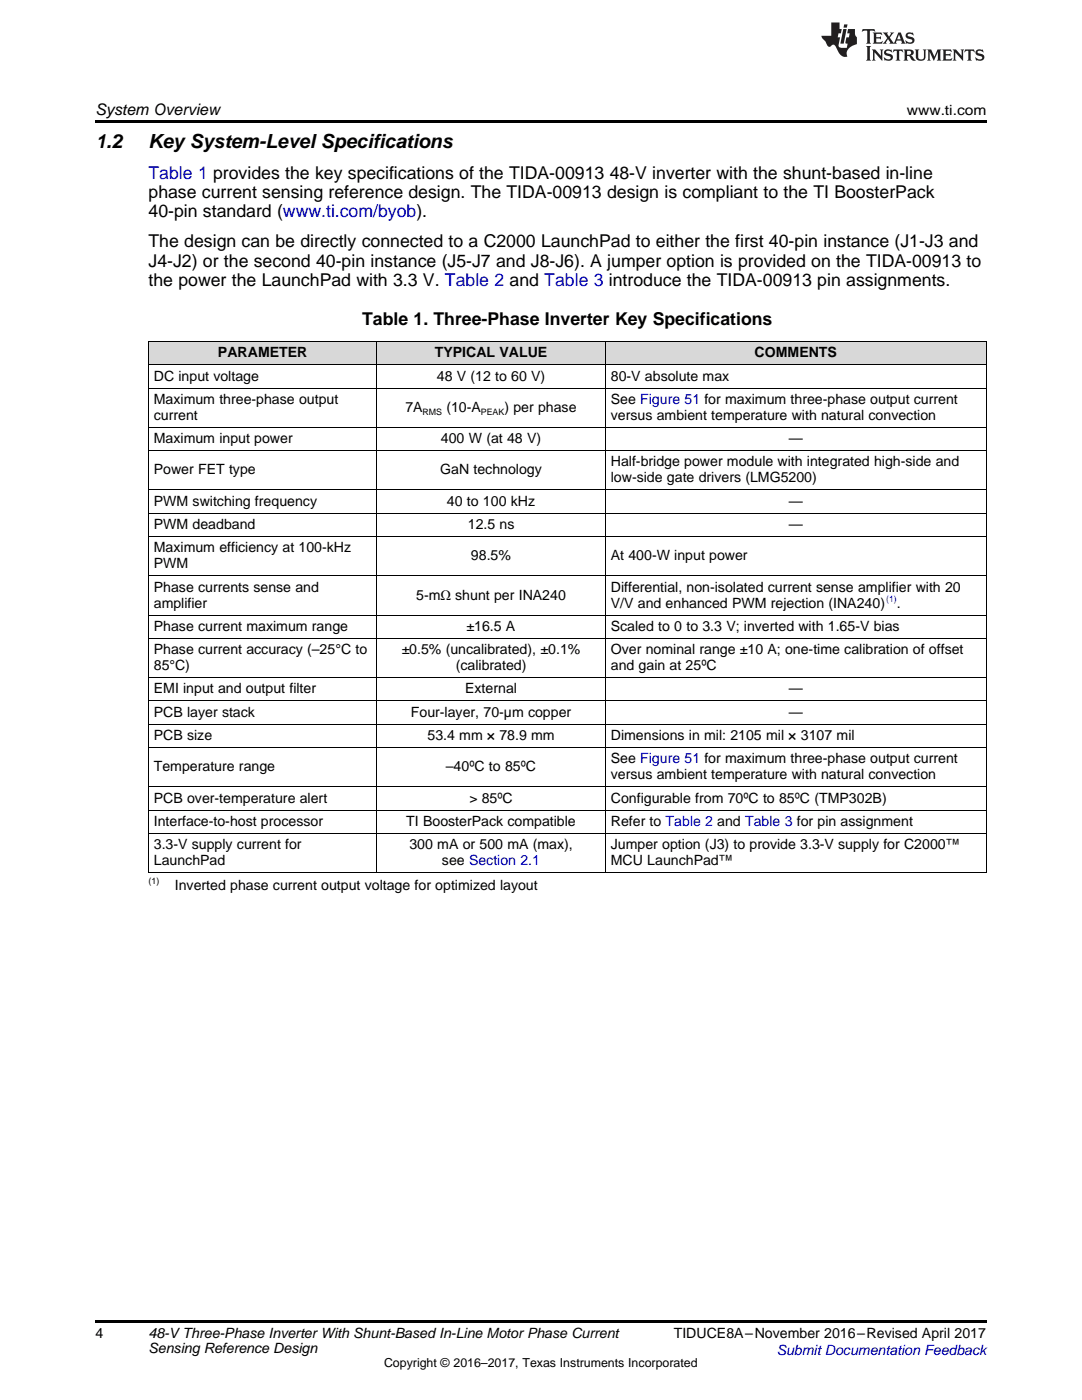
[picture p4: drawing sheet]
<svg xmlns="http://www.w3.org/2000/svg" width="216mm" height="279mm" viewBox="0 0 216 279" stroke-linecap="round" stroke-linejoin="round" font-family="sans-serif">
<defs><g id="words">
<g font-size="3.9">
<text x="19" y="29.6">1.2</text>
<text x="29.6" y="29.6">Key System-Level Specifications</text>
</g>
<text font-size="3.5" fill="#00f" x="29.6" y="35.6">Table 1 provides the key specifications of the TIDA-00913</text>
<g font-size="3.5">
<text x="121.7" y="35.6">48-V inverter with the shunt-based in-line</text>
<text x="29.6" y="39.5">phase current sensing reference design. The TIDA-00913 design is compliant to the TI BoosterPack</text>
<text x="29.6" y="43.4">40-pin standard (www.ti.com/byob).</text>
<text x="29.6" y="49.4">The design can be directly connected to a C2000 LaunchPad to either the first 40-pin instance (J1-J3 and</text>
<text x="29.6" y="53.2">J4-J2) or the second 40-pin instance (J5-J7 and J8-J6). A jumper option is provided on the TIDA-00913 to</text>
<text x="29.6" y="57.1">the power the LaunchPad with 3.3 V. Table 2 and Table 3 introduce the TIDA-00913 pin assignments.</text>
<text x="72.2" y="64.9">Table 1. Three-Phase Inverter Key Specifications</text>
</g>
<text font-size="3.2" x="19" y="23">System Overview</text>
<g font-size="2.8">
<text x="181" y="23">www.ti.com</text>
<text x="43.5" y="71.3">PARAMETER</text>
<text x="86.7" y="71.3">TYPICAL VALUE</text>
<text x="150.6" y="71.3">COMMENTS</text>
<text x="30.7" y="76">DC input voltage</text>
<text x="87.2" y="76">48 V (12 to 60 V)</text>
<text x="121.9" y="76">80-V absolute max</text>
<text x="30.7" y="80.6">Maximum three-phase output</text>
<text x="30.7" y="83.8">current</text>
<text x="80.9" y="82.2">7A</text>
<text x="89.1" y="82.2">(10-A</text>
<text x="100.7" y="82.2">) per phase</text>
<text x="121.9" y="80.6">See Figure 51 for maximum three-phase output current</text>
<text x="121.9" y="83.8">versus ambient temperature with natural convection</text>
<text x="30.7" y="88.4">Maximum input power</text>
<text x="88" y="88.4">400 W (at 48 V)</text>
<text x="157.4" y="88.4">—</text>
<text x="30.7" y="94.7">Power FET type</text>
<text x="87.8" y="94.7">GaN technology</text>
<text x="121.9" y="93.1">Half-bridge power module with integrated high-side and</text>
<text x="30.7" y="100.9">PWM switching frequency</text>
<text x="89.2" y="100.9">40 to 100 kHz</text>
<text x="121.9" y="96.3">low-side gate drivers (LMG5200)</text>
<text x="157.4" y="100.9">—</text>
<text x="30.7" y="105.6">PWM deadband</text>
<text x="93.3" y="105.6">12.5 ns</text>
<text x="157.4" y="105.6">—</text>
<text x="30.7" y="110.2">Maximum efficiency at 100-kHz</text>
<text x="30.7" y="113.4">PWM</text>
<text x="94" y="111.8">98.5%</text>
<text x="121.9" y="111.8">At 400-W input power</text>
<text x="30.7" y="118.1">Phase currents sense and</text>
<text x="83" y="119.7">5-mΩ shunt per INA240</text>
<text x="121.9" y="118.1">Differential, non-isolated current sense amplifier with 20</text>
<text x="30.7" y="121.2">amplifier</text>
<text x="30.7" y="125.9">Phase current maximum range</text>
<text x="93.1" y="125.9">±16.5 A</text>
<text x="121.9" y="121.2">V/V and enhanced PWM rejection (INA240)</text>
<text x="121.9" y="125.9">Scaled to 0 to 3.3 V; inverted with 1.65-V bias</text>
<text x="179" y="121.2">.</text>
<text x="30.7" y="130.6">Phase current accuracy (–25°C to</text>
<text x="80.2" y="130.6">±0.5% (uncalibrated), ±0.1%</text>
<text x="121.9" y="130.6">Over nominal range ±10 A; one-time calibration of offset</text>
<text x="30.7" y="133.7">85°C)</text>
<text x="90.9" y="133.7">(calibrated)</text>
<text x="121.9" y="133.7">and gain at 25ºC</text>
<text x="30.7" y="138.4">EMI input and output filter</text>
<text x="30.7" y="143.1">PCB layer stack</text>
<text x="82" y="143.1">Four-layer, 70-µm copper</text>
<text x="92.8" y="138.4">External</text>
<text x="157.4" y="138.4">—</text>
<text x="157.4" y="143.1">—</text>
<text x="30.7" y="147.7">PCB size</text>
<text x="85.3" y="147.7">53.4 mm × 78.9 mm</text>
<text x="121.9" y="147.7">Dimensions in mil: 2105 mil × 3107 mil</text>
<text x="30.7" y="154">Temperature range</text>
<text x="89" y="154">–40ºC to 85ºC</text>
<text x="121.9" y="152.4">See Figure 51 for maximum three-phase output current</text>
<text x="121.9" y="155.5">versus ambient temperature with natural convection</text>
<text x="30.7" y="160.2">PCB over-temperature alert</text>
<text x="93.7" y="160.2">&gt; 85ºC</text>
<text x="121.9" y="160.2">Configurable from 70ºC to 85ºC (TMP302B)</text>
<text x="30.7" y="164.9">Interface-to-host processor</text>
<text x="81.1" y="164.9">TI BoosterPack compatible</text>
<text x="121.9" y="164.9">Refer to Table 2 and Table 3 for pin assignment</text>
<text x="30.7" y="169.5">3.3-V supply current for</text>
<text x="30.7" y="172.7">LaunchPad</text>
<text x="81.7" y="169.5">300 mA or 500 mA (max),</text>
<text x="88.2" y="172.7">see Section 2.1</text>
<text x="121.9" y="169.5">Jumper option (J3) to provide 3.3-V supply for C2000™</text>
<text x="121.9" y="172.7">MCU LaunchPad™</text>
<text x="34.9" y="177.6">Inverted phase current output voltage for optimized layout</text>
<text x="19" y="267">4</text>
<text x="29.6" y="267.1">48-VThree-Phase Inverter With Shunt-Based In-Line Motor Phase Current</text>
<text x="29.6" y="269.9">Sensing Reference Design</text>
<text x="134.4" y="267.1">TIDUCE8A–November 2016–Revised April 2017</text>
</g>
<text font-size="2.8" fill="#00f" x="155" y="270.4">Submit Documentation Feedback</text>
<text font-size="2.5" x="76.6" y="272.7">Copyright © 2016–2017, Texas Instruments Incorporated</text>
<g font-size="1.8">
<text x="84.3" y="82.8">RMS</text>
<text x="96" y="82.8">PEAK</text>
<text x="29.6" y="176.4">(1)</text>
</g>
<text font-size="1.8" fill="#00f" x="176.8" y="120.1">(1)</text>
</g></defs>
<g fill="#d8d8d8">
<path d="M29.6 68.2h45.6v4.6h-45.6z"/>
<path d="M75.2 68.2h45.6v4.6h-45.6z"/>
<path d="M120.8 68.2h76v4.6h-76z"/>
</g>
<path d="M19 24h177.8v.6h-177.8zM19 263.5h177.8v.6h-177.8z" fill="#000"/>
<g fill="none" stroke="#000" stroke-width=".2">
<path d="M29.6 77.5h167.2M29.6 72.8h167.2M29.6 68.1h167.2M29.7 68.2v106M75.2 68.2v106M120.8 68.2v106M196.8 68.2v106M29.6 97.8h167.2M29.6 89.9h167.2M29.6 85.3h167.2M29.6 114.9h167.2M29.6 107.1h167.2"/>
<path d="M29.6 102.4h167.2M29.6 139.9h167.2M29.6 135.2h167.2M29.6 127.4h167.2M29.6 122.7h167.2M29.6 157h167.2M29.6 149.2h167.2M29.6 144.6h167.2M29.6 174.2h167.2M29.6 166.4h167.2M29.6 161.7h167.2"/>
</g>
<g fill="#231f20">
<path d="M172.1 5.8l-.1 .6 .5-.3h.5v.2v2.1l-.2 .3h1l-.2-.3v-2.1v-.2h.6l.4 .3-.1-.6zM174.1 6.5l.3 .4v1.5l-.3 .3h1.9l.1-.5a1.04 1.04 0 0 1-1.3 .1v-.6h.6l.4 .2v-.7l-.4 .2h-.6l.1-.6h.7l.4 .2-.1-.5zM176.1 6.5l.9 1.1-.9 1.1h.8l-.1-.2 .4-.7 .4 .7-.2 .2h1.6l-.2-.2 .1-.4h.9l.2 .4-.2 .2h.9l-.2-.3-.8-1.9h-.5l-.9 2.1-.7-1.1 .8-1h-.8l.1 .3-.3 .5-.4-.6 .2-.2zM179.4 6.9l.3 .9h-.7zM180.9 6.6a.63 .63 0 0 0-.2 .7 .63 .63 0 0 0 .6 .4l.6 .2 .1 .2a.75 .75 0 0 1-.7 .4 .75 .75 0 0 1-.6-.5l.1 .7 .2-.1a1.11 1.11 0 0 0 1.5-.5 1.13 1.13 0 0 0-1.3-.9l-.1-.3a1.04 1.04 0 0 1 1.2 .2l-.1-.6-.2 .1-.5-.1zM172.8 9.2l.3 .3v2.2l-.3 .4h1l-.2-.4v-2.2l.2-.3zM174 9.9l.2 .3v1.5l-.2 .4h.7l-.2-.4v-1.3l1.6 1.7v-1.9l.2-.3h-.7l.2 .3v.9l-1.2-1.2zM176.6 10a.62 .62 0 0 0-.2 .7 .62 .62 0 0 0 .6 .4l.6 .2 .1 .2a.76 .76 0 0 1-.7 .4 .76 .76 0 0 1-.6-.5l.1 .7 .1-.1a1.11 1.11 0 0 0 1.6-.6 1.13 1.13 0 0 0-1.3-.8l-.1-.3a1.04 1.04 0 0 1 1.2 .1l-.1-.5-.2 .1-.5-.2zM178.3 9.9l-.1 .6a.61 .61 0 0 1 .7-.3v1.5l-.2 .4h1l-.3-.4v-1.5a.63 .63 0 0 1 .8 .3l-.1-.6zM180.3 9.9l.2 .3v1.5l-.2 .4h.9l-.2-.2v-.7l.6 .2a.76 .76 0 0 0 1.1 .6l-1-.9a.58 .58 0 0 0 .6-.6 .58 .58 0 0 0-.5-.6zM181 10.2l.1-.1a.45 .45 0 0 1 .6 .1 .45 .45 0 0 1 .1 .5l-.8 .2zM182.5 9.9l.2 .2a2.17 2.17 0 0 0 .4 1.9 .99 .99 0 0 0 1.6-.7v-1.1l.2-.3h-.8l.2 .2a1.92 1.92 0 0 1-.2 1.7 .6 .6 0 0 1-.9-.5v-1.1l.2-.3zM185 9.9l.2 .3v1.5l-.2 .4h.7l-.2-.4v-1.4l.8 1.8 .8-1.8v1.4l-.2 .4h1l-.3-.4v-1.5l.3-.3h-.8l-.7 1.4-.6-1.4zM188 9.9l.2 .3v1.5l-.2 .4h1.8l.2-.6a1.04 1.04 0 0 1-1.3 .2v-.6h.6l.4 .1v-.6l-.4 .2h-.6l.1-.6h.7l.4 .2-.1-.5zM190.1 9.9l.2 .3v1.5l-.2 .4h.7l-.2-.4v-1.3l1.6 1.7v-1.9l.2-.3h-.7l.2 .3v.9l-1.1-1.2zM192.6 9.9l-.1 .6a.61 .61 0 0 1 .7-.3v1.5l-.2 .4h.9l-.2-.4v-1.5a.63 .63 0 0 1 .8 .3l-.2-.6zM194.9 10a.62 .62 0 0 0-.2 .7 .62 .62 0 0 0 .6 .4l.5 .2 .2 .2a.76 .76 0 0 1-.7 .4 .76 .76 0 0 1-.7-.5l.2 .7 .1-.1a1.11 1.11 0 0 0 1.5-.6 1.13 1.13 0 0 0-1.2-.8l-.1-.3a1.04 1.04 0 0 1 1.2 .1l-.2-.5-.2 .1-.5-.2z"/>
<path d="M165.9 4.5v2.6h-2l.1 .4 .8 .9a.91 .91 0 0 0 .9 .9 .56 .56 0 0 1 .5-.4 .56 .56 0 0 1 .5 .3l.4 .8a1.53 1.53 0 0 0 2 1.3 1.54 1.54 0 0 1 1-2.1l.9-.4-.1-1.4a1.52 1.52 0 0 1-.3-1.6h-1.4l-.2 .9h.5l-.1 .8h-.5l-.2 .9v.2l.4 .1-.1 .9a1.93 1.93 0 0 1-1.7-.3l.3-1.8h-.4l.1-.8h.5l.2-.9h-.5v-1.3zM168.3 5.8l-.6 2.9h.7l.5-2.9zM168.4 4.9l-.1 .6h.7l.1-.6z"/>
</g>
<use href="#words"/>
</svg>
